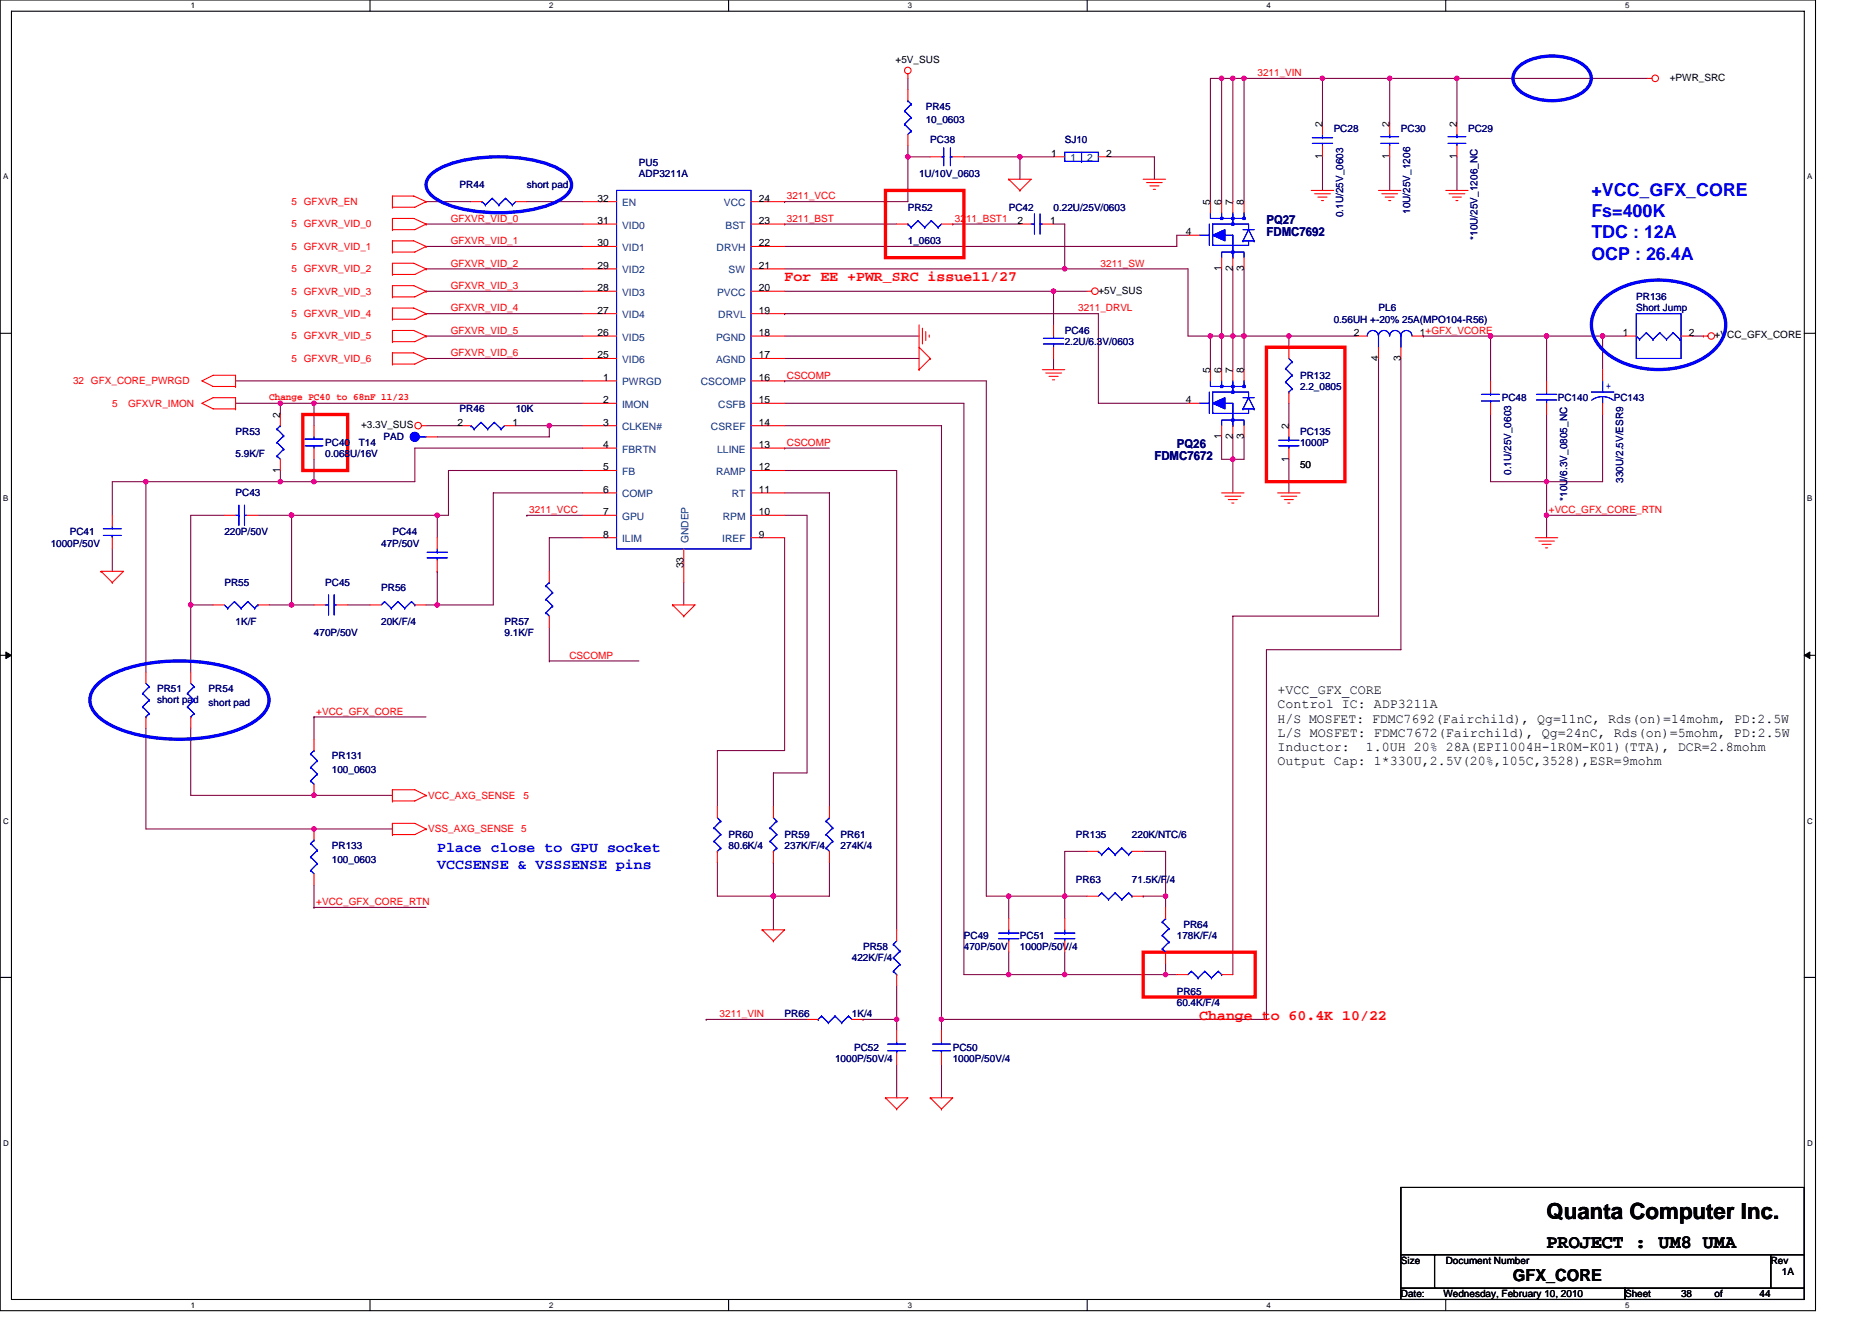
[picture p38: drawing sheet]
<svg xmlns="http://www.w3.org/2000/svg" width="297mm" height="210mm" viewBox="0 0 297 210" stroke-linecap="round" stroke-linejoin="round" font-family="sans-serif">
<defs><g id="words">
<text font-size="3.5" x="245.4" y="193.5">Quanta Computer Inc.</text>
<text font-size="3" x="245.4" y="198.1">PROJECT : UM8 UMA</text>
<g font-size="2.8" fill="#00f">
<text x="252.5" y="31.1">+VCC_GFX_CORE</text>
<text x="252.5" y="34.5">Fs=400K</text>
<text x="252.5" y="37.8">TDC : 12A</text>
<text x="252.5" y="41.2">OCP : 26.4A</text>
</g>
<text font-size="2.6" x="240.1" y="203.4">GFX_CORE</text>
<g font-size="2.3" fill="#f00">
<text x="124.5" y="44.6">For EE +PWR_SRC issue11/27</text>
<text x="190.3" y="161.9">Change to 60.4K 10/22</text>
</g>
<g font-size="2.3" fill="#00f">
<text x="69.4" y="135.3">Place close to GPU socket</text>
<text x="69.4" y="137.9">VCCSENSE &amp; VSSSENSE pins</text>
</g>
<g font-size="2.1">
<text x="202.7" y="110.2">+VCC_GFX_CORE</text>
<text x="202.7" y="112.4">Control IC: ADP3211A</text>
<text x="202.7" y="114.7">H/S MOSFET: FDMC7692(Fairchild), Qg=11nC, Rds(on)=14mohm, PD:2.5W</text>
<text x="202.7" y="116.9">L/S MOSFET: FDMC7672(Fairchild), Qg=24nC, Rds(on)=5mohm, PD:2.5W</text>
<text x="202.7" y="119.2">Inductor:</text>
<text x="216.7" y="119.2">1.0UH 20% 28A(EPI1004H-1R0M-K01)(TTA), DCR=2.8mohm</text>
<text x="202.7" y="121.5">Output Cap: 1*330U,2.5V(20%,105C,3528),ESR=9mohm</text>
</g>
<g font-size="1.9" fill="#000080">
<text x="201" y="35.6">PQ27</text>
<text x="201" y="37.4">FDMC7692</text>
<text x="186.7" y="71.2">PQ26</text>
<text x="183.2" y="72.9">FDMC7672</text>
</g>
<g font-size="1.6">
<text x="142.1" y="9.9">+5V_SUS</text>
<text x="265" y="12.8">+PWR_SRC</text>
<text x="209.8" y="20.1" transform="rotate(-90 209.8 20.1)">2</text>
<text x="220.5" y="20.1" transform="rotate(-90 220.5 20.1)">2</text>
<text x="231.2" y="20.1" transform="rotate(-90 231.2 20.1)">2</text>
<text x="166.8" y="24.9">1</text>
<text x="175.5" y="24.9">2</text>
<text x="209.8" y="25.3" transform="rotate(-90 209.8 25.3)">1</text>
<text x="220.5" y="25.3" transform="rotate(-90 220.5 25.3)">1</text>
<text x="231.2" y="25.3" transform="rotate(-90 231.2 25.3)">1</text>
<text x="94.8" y="35.5">31</text>
<text x="94.8" y="32">32</text>
<text x="120.4" y="35.5">23</text>
<text x="120.4" y="32">24</text>
<text x="161.5" y="35.5">2</text>
<text x="166.6" y="35.5">1</text>
<text x="192" y="32.5" transform="rotate(-90 192 32.5)">5</text>
<text x="193.8" y="32.5" transform="rotate(-90 193.8 32.5)">6</text>
<text x="195.6" y="32.5" transform="rotate(-90 195.6 32.5)">7</text>
<text x="197.4" y="32.5" transform="rotate(-90 197.4 32.5)">8</text>
<text x="94.8" y="39.1">30</text>
<text x="120.4" y="39.1">22</text>
<text x="188.1" y="37.3">4</text>
<text x="94.8" y="46.2">28</text>
<text x="94.8" y="42.7">29</text>
<text x="120.4" y="46.2">20</text>
<text x="120.4" y="42.7">21</text>
<text x="174.3" y="46.6">+5V_SUS</text>
<text x="193.8" y="43.1" transform="rotate(-90 193.8 43.1)">1</text>
<text x="195.6" y="43.1" transform="rotate(-90 195.6 43.1)">2</text>
<text x="197.4" y="43.1" transform="rotate(-90 197.4 43.1)">3</text>
<text x="94.8" y="53.3">26</text>
<text x="94.8" y="49.8">27</text>
<text x="120.4" y="53.3">18</text>
<text x="120.4" y="49.8">19</text>
<text x="214.8" y="53.3">2</text>
<text x="225.3" y="53.3">1+GFX_VCORE</text>
<text x="257.5" y="53.3">1</text>
<text x="268" y="53.3">2</text>
<text x="272.1" y="53.7">+VCC_GFX_CORE</text>
<text x="94.8" y="56.9">25</text>
<text x="120.4" y="56.9">17</text>
<text x="192" y="59.2" transform="rotate(-90 192 59.2)">5</text>
<text x="193.8" y="59.2" transform="rotate(-90 193.8 59.2)">6</text>
<text x="195.6" y="59.2" transform="rotate(-90 195.6 59.2)">7</text>
<text x="197.4" y="59.2" transform="rotate(-90 197.4 59.2)">8</text>
<text x="218.7" y="57.3" transform="rotate(-90 218.7 57.3)">4</text>
<text x="222.3" y="57.3" transform="rotate(-90 222.3 57.3)">3</text>
<text x="95.7" y="60.4">1</text>
<text x="95.7" y="64">2</text>
<text x="120.4" y="64">15</text>
<text x="120.4" y="60.4">16</text>
<text x="188.1" y="64">4</text>
<text x="44.5" y="66.3" transform="rotate(-90 44.5 66.3)">2</text>
<text x="57.3" y="67.9">+3.3V_SUS</text>
<text x="72.6" y="67.5">2</text>
<text x="81.3" y="67.5">1</text>
<text x="95.7" y="67.5">3</text>
<text x="95.7" y="71.1">4</text>
<text x="120.4" y="67.5">14</text>
<text x="120.4" y="71.1">13</text>
<text x="193.8" y="69.7" transform="rotate(-90 193.8 69.7)">1</text>
<text x="195.6" y="69.7" transform="rotate(-90 195.6 69.7)">2</text>
<text x="197.4" y="69.7" transform="rotate(-90 197.4 69.7)">3</text>
<text x="204.5" y="68.1" transform="rotate(-90 204.5 68.1)">2</text>
<text x="44.5" y="75.1" transform="rotate(-90 44.5 75.1)">1</text>
<text x="95.7" y="74.7">5</text>
<text x="120.4" y="74.7">12</text>
<text x="204.5" y="73.3" transform="rotate(-90 204.5 73.3)">1</text>
<text x="206.3" y="74.3">50</text>
<text x="95.7" y="78.2">6</text>
<text x="95.7" y="81.8">7</text>
<text x="120.4" y="81.8">10</text>
<text x="120.4" y="78.2">11</text>
<text x="95.7" y="85.3">8</text>
<text x="120.4" y="85.3">9</text>
<text x="108.5" y="90.2" transform="rotate(-90 108.5 90.2)">33</text>
<text x="222.3" y="200.6">Size</text>
<text x="229.4" y="200.6">Document Number</text>
<text x="281" y="200.6">Rev</text>
<text x="282.7" y="202.3">1A</text>
<text x="222.3" y="205.9">Date:</text>
<text x="229" y="205.9">Wednesday, February 10, 2010</text>
<text x="257.8" y="205.9">Sheet</text>
<text x="266.7" y="205.9">38</text>
<text x="272.1" y="205.9">of</text>
<text x="279.2" y="205.9">44</text>
</g>
<g font-size="1.6" fill="#000080">
<text x="146.9" y="17.4">PR45</text>
<text x="146.9" y="19.6">10_0603</text>
<text x="147.6" y="22.8">PC38</text>
<text x="168.9" y="22.8">SJ10</text>
<text x="211.6" y="21">PC28</text>
<text x="222.3" y="21">PC30</text>
<text x="233" y="21">PC29</text>
<text x="72.9" y="29.9">PR44</text>
<text x="83.6" y="29.9">short pad</text>
<text x="101.4" y="26.3">PU5</text>
<text x="101.4" y="28.1">ADP3211A</text>
<text x="145.8" y="28.1">1U/10V_0603</text>
<text x="144.1" y="33.4">PR52</text>
<text x="160.1" y="33.4">PC42</text>
<text x="167.2" y="33.4">0.22U/25V/0603</text>
<text x="213.1" y="34.5" transform="rotate(-90 213.1 34.5)">0.1U/25V_0603</text>
<text x="223.8" y="34" transform="rotate(-90 223.8 34)">10U/25V_1206</text>
<text x="144.1" y="38.8">1_0603</text>
<text x="234.4" y="38.1" transform="rotate(-90 234.4 38.1)">*10U/25V_1206_NC</text>
<text x="259.6" y="47.6">PR136</text>
<text x="168.9" y="53">PC46</text>
<text x="211.6" y="51.2">0.56UH +-20% 25A(MPO104-R56)</text>
<text x="218.7" y="49.4">PL6</text>
<text x="259.6" y="49.4">Short Jump</text>
<text x="168.9" y="54.8">2.2U/6.3V/0603</text>
<text x="72.9" y="65.4">PR46</text>
<text x="81.8" y="65.4">10K</text>
<text x="206.3" y="60.1">PR132</text>
<text x="206.3" y="61.9">2.2_0805</text>
<text x="238.3" y="63.6">PC48</text>
<text x="247.2" y="63.6">PC140</text>
<text x="256.1" y="63.6">PC143</text>
<text x="37.4" y="69">PR53</text>
<text x="51.6" y="70.8">PC40</text>
<text x="56.9" y="70.8">T14</text>
<text x="60.9" y="69.9">PAD</text>
<text x="206.3" y="69">PC135</text>
<text x="206.3" y="70.8">1000P</text>
<text x="37.4" y="72.5">5.9K/F</text>
<text x="51.6" y="72.5">0.068U/16V</text>
<text x="239.8" y="75.4" transform="rotate(-90 239.8 75.4)">0.1U/25V_0603</text>
<text x="257.6" y="76.6" transform="rotate(-90 257.6 76.6)">330U/2.5V/ESR9</text>
<text x="37.4" y="78.8">PC43</text>
<text x="248.7" y="79.5" transform="rotate(-90 248.7 79.5)">*10U/6.3V_0805_NC</text>
<text x="8" y="86.8">1000P/50V</text>
<text x="11.1" y="85">PC41</text>
<text x="35.6" y="85">220P/50V</text>
<text x="60.5" y="86.8">47P/50V</text>
<text x="62.3" y="85">PC44</text>
<text x="35.6" y="93">PR55</text>
<text x="51.6" y="93">PC45</text>
<text x="60.5" y="93.9">PR56</text>
<text x="37.4" y="99.2">1K/F</text>
<text x="49.8" y="101">470P/50V</text>
<text x="60.5" y="99.2">20K/F/4</text>
<text x="80" y="99.2">PR57</text>
<text x="80" y="101">9.1K/F</text>
<text x="24.9" y="109.9">PR51</text>
<text x="24.9" y="111.7">short pad</text>
<text x="33.1" y="109.9">PR54</text>
<text x="33.1" y="112">short pad</text>
<text x="52.7" y="120.5">PR131</text>
<text x="52.7" y="122.7">100_0603</text>
<text x="52.7" y="134.8">PR133</text>
<text x="52.7" y="136.9">100_0603</text>
<text x="115.6" y="133">PR60</text>
<text x="115.6" y="134.8">80.6K/4</text>
<text x="124.5" y="133">PR59</text>
<text x="124.5" y="134.8">237K/F/4</text>
<text x="133.4" y="133">PR61</text>
<text x="133.4" y="134.8">274K/4</text>
<text x="170.7" y="133">PR135</text>
<text x="179.6" y="133">220K/NTC/6</text>
<text x="170.7" y="140.1">PR63</text>
<text x="179.6" y="140.1">71.5K/F/4</text>
<text x="152.9" y="149">PC49</text>
<text x="161.8" y="149">PC51</text>
<text x="186.7" y="149">178K/F/4</text>
<text x="187.8" y="147.2">PR64</text>
<text x="135.2" y="152.5">422K/F/4</text>
<text x="136.9" y="150.8">PR58</text>
<text x="152.9" y="150.8">470P/50V</text>
<text x="161.8" y="150.8">1000P/50V/4</text>
<text x="124.5" y="161.4">PR66</text>
<text x="135.2" y="161.4">1K/4</text>
<text x="186.7" y="157.9">PR65</text>
<text x="186.7" y="159.7">60.4K/F/4</text>
<text x="135.5" y="166.8">PC52</text>
<text x="151.2" y="166.8">PC50</text>
<text x="132.5" y="168.6">1000P/50V/4</text>
<text x="151.2" y="168.6">1000P/50V/4</text>
</g>
<g font-size="1.6" fill="#f00">
<text x="199.5" y="12.1">3211_VIN</text>
<text x="46.3" y="32.5">5 GFXVR_EN</text>
<text x="71.5" y="35.2">GFXVR_VID_0</text>
<text x="124.9" y="35.2">3211_BST</text>
<text x="124.9" y="31.6">3211_VCC</text>
<text x="151.5" y="35.2">3211_BST1</text>
<text x="46.3" y="36.1">5 GFXVR_VID_0</text>
<text x="46.3" y="39.6">5 GFXVR_VID_1</text>
<text x="71.5" y="38.8">GFXVR_VID_1</text>
<text x="46.3" y="43.2">5 GFXVR_VID_2</text>
<text x="46.3" y="46.8">5 GFXVR_VID_3</text>
<text x="71.5" y="42.3">GFXVR_VID_2</text>
<text x="71.5" y="45.9">GFXVR_VID_3</text>
<text x="174.6" y="42.3">3211_SW</text>
<text x="46.3" y="50.3">5 GFXVR_VID_4</text>
<text x="46.3" y="53.9">5 GFXVR_VID_5</text>
<text x="71.5" y="49.4">GFXVR_VID_4</text>
<text x="71.5" y="53">GFXVR_VID_5</text>
<text x="171.1" y="49.4">3211_DRVL</text>
<text x="46.3" y="57.4">5 GFXVR_VID_6</text>
<text x="71.5" y="56.5">GFXVR_VID_6</text>
<text x="11.6" y="61">32 GFX_CORE_PWRGD</text>
<text x="17.8" y="64.5">5</text>
<text x="20.3" y="64.5">GFXVR_IMON</text>
<text x="42.7" y="63.5">Change PC40 to 68nF 11/23</text>
<text x="124.9" y="60.1">CSCOMP</text>
<text x="124.9" y="70.8">CSCOMP</text>
<text x="84" y="81.4">3211_VCC</text>
<text x="245.8" y="81.4">+VCC_GFX_CORE_RTN</text>
<text x="90.4" y="104.5">CSCOMP</text>
<text x="50.2" y="113.4">+VCC_GFX_CORE</text>
<text x="68" y="126.8">VCC_AXG_SENSE</text>
<text x="83.1" y="126.8">5</text>
<text x="68" y="132.1">VSS_AXG_SENSE</text>
<text x="82.7" y="132.1">5</text>
<text x="50.2" y="143.7">+VCC_GFX_CORE_RTN</text>
<text x="114.2" y="161.4">3211_VIN</text>
</g>
<g font-size="1.6" fill="#004080">
<text x="169.8" y="25.6">1</text>
<text x="172.5" y="25.6">2</text>
<text x="98.7" y="32.7">EN</text>
<text x="114.9" y="32.7">VCC</text>
<text x="98.7" y="39.8">VID1</text>
<text x="98.7" y="36.3">VID0</text>
<text x="113.7" y="39.8">DRVH</text>
<text x="115.1" y="36.3">BST</text>
<text x="98.7" y="46.9">VID3</text>
<text x="98.7" y="43.4">VID2</text>
<text x="113.8" y="46.9">PVCC</text>
<text x="115.6" y="43.4">SW</text>
<text x="98.7" y="50.5">VID4</text>
<text x="114" y="50.5">DRVL</text>
<text x="98.7" y="57.6">VID6</text>
<text x="98.7" y="54.1">VID5</text>
<text x="113.6" y="57.6">AGND</text>
<text x="113.6" y="54.1">PGND</text>
<text x="98.7" y="61.2">PWRGD</text>
<text x="98.7" y="64.7">IMON</text>
<text x="111.2" y="61.2">CSCOMP</text>
<text x="114" y="64.7">CSFB</text>
<text x="98.7" y="68.3">CLKEN#</text>
<text x="98.7" y="71.8">FBRTN</text>
<text x="112.8" y="68.3">CSREF</text>
<text x="113.8" y="71.8">LLINE</text>
<text x="98.7" y="75.4">FB</text>
<text x="113.6" y="75.4">RAMP</text>
<text x="98.7" y="79">COMP</text>
<text x="98.7" y="82.5">GPU</text>
<text x="114.7" y="82.5">RPM</text>
<text x="116.1" y="79">RT</text>
<text x="98.7" y="86.1">ILIM</text>
<text x="109.2" y="86.2" transform="rotate(-90 109.2 86.2)">GNDEP</text>
<text x="114.6" y="86.1">IREF</text>
</g>
<text font-size="1.6" fill="#00f" x="254.8" y="61.7">+</text>
<g font-size="1.3">
<text x="30.3" y="1.3">1</text>
<text x="87.2" y="1.3">2</text>
<text x="144.1" y="1.3">3</text>
<text x="201" y="1.3">4</text>
<text x="257.8" y="1.3">5</text>
<text x=".5" y="28.5">A</text>
<text x="286.7" y="28.5">A</text>
<text x=".5" y="79.6">B</text>
<text x="286.7" y="79.6">B</text>
<text x=".5" y="130.7">C</text>
<text x="286.7" y="130.7">C</text>
<text x=".5" y="181.8">D</text>
<text x="286.7" y="181.8">D</text>
<text x="30.3" y="207.6">1</text>
<text x="87.2" y="207.6">2</text>
<text x="144.1" y="207.6">3</text>
<text x="201" y="207.6">4</text>
<text x="257.8" y="207.6">5</text>
</g>
</g></defs>
<path d="M0 0h288.1v208h-288.1zM1.8 1.8h284.5v204.4h-284.5z" fill="none" stroke="#000" stroke-width=".17"/>
<g fill="#fff">
<path d="M30.3 .2h.7v1.4h-.7z"/>
<path d="M30.3 206.4h.7v1.5h-.7z"/>
</g>
<path d="M58.7 0v1.8M58.7 206.2v1.8" fill="none" stroke="#000" stroke-width=".17"/>
<g fill="#fff">
<path d="M87.2 .2h.7v1.4h-.7z"/>
<path d="M87.2 206.4h.7v1.5h-.7z"/>
</g>
<path d="M115.6 0v1.8M115.6 206.2v1.8" fill="none" stroke="#000" stroke-width=".17"/>
<g fill="#fff">
<path d="M144.1 .2h.7v1.4h-.7z"/>
<path d="M144.1 206.4h.7v1.5h-.7z"/>
</g>
<path d="M172.5 0v1.8M172.5 206.2v1.8" fill="none" stroke="#000" stroke-width=".17"/>
<g fill="#fff">
<path d="M201 .2h.7v1.4h-.7z"/>
<path d="M201 206.4h.7v1.5h-.7z"/>
</g>
<path d="M229.4 0v1.8M229.4 206.2v1.8" fill="none" stroke="#000" stroke-width=".17"/>
<g fill="#fff">
<path d="M257.8 .2h.7v1.4h-.7z"/>
<path d="M257.8 206.4h.7v1.5h-.7z"/>
<path d="M.5 27.3h.8v1.4h-.8z"/>
<path d="M286.7 27.3h.9v1.4h-.9z"/>
<path d="M.5 78.4h.8v1.5h-.8z"/>
<path d="M286.7 78.4h.9v1.5h-.9z"/>
</g>
<path d="M0 52.9h1.8M286.3 52.9h1.8" fill="none" stroke="#000" stroke-width=".17"/>
<g fill="#fff">
<path d="M.5 129.6h.9v1.4h-.9z"/>
<path d="M286.7 129.6h1v1.4h-1z"/>
</g>
<path d="M0 104h1.8M286.3 104h1.8" fill="none" stroke="#000" stroke-width=".17"/>
<path d="M.9 103.5l.9 .5-.9 .5zM286.3 104l.9-.5v1z" fill="#000" stroke="#000" stroke-width=".16"/>
<g fill="#fff">
<path d="M.5 180.7h.9v1.4h-.9z"/>
<path d="M286.7 180.7h1v1.4h-1z"/>
</g>
<path d="M0 155.1h1.8M286.3 155.1h1.8M222.3 188.5h64v10.6h-64zM222.3 199.1h5.3v5.4h-5.3zM227.6 199.1h53.4v5.4h-53.4zM281 199.1h5.3v5.4h-5.3zM222.3 204.5h35.5v1.7h-35.5zM257.8 204.5h28.5v1.7h-28.5z" fill="none" stroke="#000" stroke-width=".17"/>
<g fill="none" stroke="#800040" stroke-width=".17">
<path d="M144.1 12.4v1.8M193.8 12.4h.1M193.8 12.4h1.8M193.8 12.4h-1.7v19.6M193.8 12.4v19.6M195.6 12.4h.1M195.6 12.4h1.8M195.6 12.4v19.6M197.4 12.4h.1M197.4 12.4v19.6M197.4 12.4h23.1M209.8 12.4h.1"/>
<path d="M209.8 12.4v7.2M220.5 12.4v7.2M220.5 12.4h10.7v7.2M220.5 12.4h.1M231.2 12.4h.1M231.2 12.4h30.2M67.6 32h7.1M67.6 35.6h.1M67.6 39.1h.1M67.6 35.6h24.9M67.6 39.1h24.9M83.6 32h8.9"/>
<path d="M124.5 35.6h.1M124.5 32h.1M124.5 35.6h17.8M144.1 24.9h3.5M144.1 24.9h.1M144.1 23.1v1.8M144.1 24.9v7.1h-19.6M151.2 35.6h.1M151.2 35.6h10.6M152.9 24.9h8.9M161.8 24.9h5.4M161.8 24.9h.1"/>
<path d="M161.8 24.9v3.5M167.2 35.6h1.7v7.1M176.1 24.9h7.1v3.5M188.5 37.3h-1.8v1.8h-62.2M209.8 24.9v5.3M220.5 24.9v5.3M231.2 24.9v5.3M67.6 42.7h.1M67.6 56.9h.1M67.6 46.2h.1M67.6 49.8h.1M67.6 53.3h.1"/>
<path d="M67.6 42.7h24.9M67.6 46.2h24.9M67.6 49.8h24.9M67.6 53.3h24.9M67.6 56.9h24.9M124.5 46.2h42.7M124.5 49.8h.1M124.5 49.8h49.8v14.2h14.2M124.5 56.9h21.3M124.5 53.3h21.3M124.5 42.7h44.4M167.2 46.2h.1"/>
<path d="M167.2 56.9v1.8M167.2 46.2v5.4M167.2 46.2h5.3M168.9 42.7h.1M168.9 42.7h19.6v10.6h3.6M192.1 53.3h.1M192.1 53.3h1.7M192.1 53.3v5.4M193.8 42.7v10.6M193.8 53.3v5.4M193.8 53.3h.1M193.8 53.3h3.6"/>
<path d="M195.6 42.7v10.6M195.6 53.3h.1M195.6 53.3v5.4M197.4 53.3h.1M197.4 42.7v10.6h7.1M197.4 53.3v5.4M204.5 53.3h.1M204.5 53.3h10.7M204.5 53.3v1.8M218.7 56.9v40.9h-23.1v56.9M222.3 56.9v46.2h-21.3v58.7h-51.6M225.8 53.3h.1"/>
<path d="M225.8 53.3h10.7M236.5 53.3h.1M236.5 53.3h8.9v7.2M236.5 53.3v7.2M245.4 53.3h.1M245.4 53.3h12.4M254.3 53.3v5.4M254.3 53.3h.1M268.5 53.3h1.8M23.2 76.5h21.3M23.2 76.5h-5.4v5.3M23.2 76.5h.1"/>
<path d="M23.2 76.5v30.2M37.4 64h7.1v1.8M37.4 60.5h55.1M44.5 74.7v1.8M44.5 64h5.3v3.6M44.5 64h.1M44.5 76.5h.1M49.8 64h.1M49.8 72.9v3.6M49.8 76.5h.1M49.8 64h42.7M67.6 67.6h5.3"/>
<path d="M81.8 67.6h5.4M87.2 67.6h.1M87.2 67.6v1.7h-17.8M87.2 67.6h5.3M92.5 74.7h-21.3v7.1h-1.8M92.5 78.2h-14.2v17.8h-8.9M92.5 71.1h-26.7v5.4h-21.3M124.5 60.5h.1M124.5 60.5h32v81.7h3.6M124.5 64h28.4v90.7h7.2M124.5 67.6h24.9M124.5 74.7h17.8v72.9"/>
<path d="M124.5 78.2h7.1v49.8M124.5 71.1h.1M124.5 71.1h7.1M149.4 67.6h.1M149.4 67.6v94.2M193.8 69.3v3.6h1.8M195.6 69.3v3.6M195.6 72.9h.1M195.6 72.9v5.3M197.4 69.3v3.6h-1.8M204.5 72.9v5.3M204.5 64v3.6"/>
<path d="M236.5 65.8v10.7h8.9M245.4 76.5v5.3M245.4 76.5h.1M245.4 65.8v10.7M254.3 65.8v10.7h-8.9M17.8 87.1v3.6M30.3 96h.1M30.3 96h3.5M30.3 96v10.7M35.6 81.8h-5.3v14.2M40.9 81.8h5.4M42.7 96h3.6"/>
<path d="M46.3 81.8h.1M46.3 96h3.5M46.3 81.8h23.1M46.3 81.8v14.2M55.2 96h3.5M67.6 96h1.8M69.4 81.8h.1M69.4 90.7h.1M69.4 81.8v3.5M69.4 90.7v5.3M83.6 81.8h.1M83.6 81.8h8.9"/>
<path d="M87.2 99.6v5.3M92.5 85.3h-5.3v5.4M108.5 92.5v3.5M124.5 81.8h3.6v40.9h-5.4v5.3M124.5 85.3v33.8h-10.7v8.9M245.4 81.8h.1M245.4 81.8v3.5M245.4 81.8h14.2M23.2 115.6v16h26.6M30.3 115.6v10.6h19.5M49.8 113.8h.1M49.8 113.8v3.5"/>
<path d="M49.8 113.8h17.8M87.2 104.9h.1M87.2 104.9h14.2M49.8 131.6h.1M49.8 126.2h.1M49.8 131.6h12.5M49.8 126.2h12.5M113.8 136.9v5.3h8.9M122.7 136.9h.1M122.7 136.9v10.7M131.6 136.9v5.3h-8.9M172.5 135.1h-3.6v7.1"/>
<path d="M181.4 135.1h3.6v8.9M49.8 140.5v3.5M49.8 144h.1M49.8 144h17.8M122.7 142.2h.1M142.3 156.5v5.3M160.1 142.2v3.6M160.1 142.2h8.8v3.6M160.1 142.2h.1M160.1 151.1v3.6M160.1 154.7h.1M160.1 154.7h24.9"/>
<path d="M168.9 142.2h.1M168.9 151.1v3.6M168.9 154.7h.1M168.9 142.2h3.6M181.4 142.2h.1M181.4 142.2h3.6M185 152.9v1.8M185 154.7h1.7M112.1 161.8h.1M112.1 161.8h16M136.9 161.8h.1M136.9 161.8h5.4"/>
<path d="M142.3 168.9v5.3M142.3 161.8v1.8M149.4 161.8v1.8M149.4 168.9v5.3"/>
</g>
<g fill="#f0f" stroke="#f0f" stroke-width=".17">
<circle cx="49.8" cy="64" r=".35"/>
<circle cx="49.8" cy="76.4" r=".35"/>
<circle cx="168.9" cy="142.2" r=".35"/>
<circle cx="197.4" cy="53.3" r=".35"/>
<circle cx="168.9" cy="42.7" r=".35"/>
<circle cx="195.6" cy="12.4" r=".35"/>
<circle cx="144" cy="24.9" r=".35"/>
<circle cx="167.2" cy="46.2" r=".35"/>
<circle cx="204.5" cy="53.3" r=".35"/>
<circle cx="197.4" cy="12.4" r=".35"/>
<circle cx="193.8" cy="12.4" r=".35"/>
<circle cx="209.8" cy="12.4" r=".35"/>
<circle cx="192.1" cy="53.3" r=".35"/>
<circle cx="193.8" cy="53.3" r=".35"/>
<circle cx="161.8" cy="24.9" r=".35"/>
<circle cx="195.6" cy="72.9" r=".35"/>
<circle cx="236.5" cy="53.3" r=".35"/>
<circle cx="195.6" cy="53.3" r=".35"/>
<circle cx="245.4" cy="53.3" r=".35"/>
<circle cx="231.2" cy="12.4" r=".35"/>
<circle cx="160" cy="142.2" r=".35"/>
<circle cx="245.4" cy="81.8" r=".35"/>
<circle cx="122.7" cy="142.2" r=".35"/>
<circle cx="254.3" cy="53.3" r=".35"/>
<circle cx="245.4" cy="76.4" r=".35"/>
<circle cx="184.9" cy="142.2" r=".35"/>
<circle cx="149.4" cy="161.8" r=".35"/>
<circle cx="142.3" cy="161.8" r=".35"/>
<circle cx="168.9" cy="154.7" r=".35"/>
<circle cx="160" cy="154.7" r=".35"/>
<circle cx="49.8" cy="131.6" r=".35"/>
<circle cx="69.4" cy="81.8" r=".35"/>
<circle cx="30.3" cy="96" r=".35"/>
<circle cx="69.4" cy="96" r=".35"/>
<circle cx="49.8" cy="126.2" r=".35"/>
<circle cx="46.3" cy="96" r=".35"/>
<circle cx="46.3" cy="81.8" r=".35"/>
<circle cx="23.1" cy="76.4" r=".35"/>
<circle cx="184.9" cy="154.7" r=".35"/>
<circle cx="44.5" cy="64" r=".35"/>
<circle cx="87.1" cy="67.6" r=".35"/>
<circle cx="44.5" cy="76.4" r=".35"/>
<circle cx="220.5" cy="12.4" r=".35"/>
</g>
<g fill="none" stroke="#f00" stroke-width=".17">
<path d="M144.1 11.7v.7M144.1 14.2v1.8M209.8 19.6v1.7M220.5 19.6v1.7M231.2 19.6v1.7M261.4 12.4h.7M62.3 32.9h.1M62.3 36.4h.1M67.6 32l-1.9-.9h-3.4v1.8M67.6 32l-1.8 .9h-3.5M67.6 32h.1M67.6 35.6l-1.9-.9h-3.4v1.7"/>
<path d="M67.6 35.6l-1.8 .8h-3.5M67.6 35.6h.1M67.6 39.1l-1.9-.9h-3.4v1.8M67.6 39.1l-1.8 .9h-3.5M67.6 39.1h.1M74.7 32h1.8M81.8 32h1.8M92.5 35.6h5.3M92.5 32h5.3M92.5 39.1h5.3M119.2 35.6h5.3M119.2 32h5.3"/>
<path d="M119.2 39.1h5.3M142.3 35.6h1.8M144.1 21.3v1.8M147.6 24.9h1.8M149.4 35.6h1.8M151.2 24.9h1.7M160.1 28.4h3.5l-1.8 1.8M160.1 28.4h.1M160.1 28.4l1.7 1.8M161.8 30.2h.1M161.8 35.6h1.8M165.4 35.6h1.8"/>
<path d="M167.2 24.9h1.7M174.3 24.9h1.8M181.4 28.4h3.6M181.9 29h2.5M182.5 29.5h1.4M183 30.1h.3M188.5 37.3h1.8M192.1 32v1.8M193.8 32v1.8M195.6 32v1.8M197.4 32v1.8M208.1 30.2h3.5"/>
<path d="M208.6 30.8h2.5M209.1 31.3h1.5M209.7 31.8h.3M209.8 23.1v1.8M218.7 30.2h3.6M219.3 30.8h2.5M219.8 31.3h1.4M220.3 31.8h.4M220.5 23.1v1.8M229.4 30.2h3.6M229.9 30.8h2.5M230.5 31.3h1.4"/>
<path d="M231 31.8h.3M231.2 23.1v1.8M62.3 40h.1M62.3 43.6h.1M62.3 47.1h.1M62.3 50.7h.1M62.3 54.2h.1M62.3 57.8h.1M67.6 42.7l-1.9-.9h-3.4v1.8M67.6 42.7l-1.8 .9h-3.5M67.6 42.7h.1M67.6 46.2l-1.9-.9h-3.4v1.8"/>
<path d="M67.6 46.2l-1.8 .9h-3.5M67.6 46.2h.1M67.6 49.8l-1.9-.9h-3.4v1.8M67.6 49.8l-1.8 .9h-3.5M67.6 49.8h.1M67.6 53.3l-1.9-.8h-3.4v1.7M67.6 53.3l-1.8 .9h-3.5M67.6 53.3h.1M67.6 56.9l-1.9-.9h-3.4v1.8M67.6 56.9l-1.8 .9h-3.5M67.6 56.9h.1M92.5 53.3h5.3"/>
<path d="M92.5 56.9h5.3M92.5 49.8h5.3M92.5 46.2h5.3M92.5 42.7h5.3M119.2 53.3h5.3M119.2 56.9h5.3M119.2 49.8h5.3M119.2 46.2h5.3M119.2 42.7h5.3M145.8 55.1v3.6M145.8 58.7h.1M145.8 51.6v3.5"/>
<path d="M145.8 55.1l1.8 1.8M146.4 52.1v2.5M146.9 52.6v1.5M147.4 53.2v.3M147.6 56.9h.1M147.6 56.9l-1.8 1.8M165.4 58.7h3.5M165.9 59.2h2.5M166.5 59.7h1.4M167.2 51.6v1.7M167.2 55.1v1.8M172.5 46.2h.7"/>
<path d="M192.1 58.7v1.8M193.8 40.9v1.8M193.8 58.7v1.8M195.6 40.9v1.8M195.6 58.7v1.8M197.4 40.9v1.8M197.4 58.7v1.8M204.5 55.1v1.8M215.2 53.3h1.8M218.7 55.1v1.8M222.3 55.1v1.8M224.1 53.3h1.7"/>
<path d="M254.3 58.7v1.8M257.8 53.3h1.8M266.7 53.3h1.8M270.3 53.3h.1M270.3 53.3h.7M32 64l1.8-.9h3.6v1.8h-3.6zM32 60.5l1.8-.9h3.6v1.7h-3.6zM37.4 64.9h.1M37.4 61.3h.1M44.5 65.8v1.8M44.5 72.9v1.8M49.8 67.6v1.7"/>
<path d="M49.8 71.1v1.8M66.9 67.6h.7M67.6 69.3h1.8M72.9 67.6h1.8M80 67.6h1.8M92.5 60.5h5.3M92.5 64h5.3M92.5 67.6h5.3M92.5 71.1h5.3M92.5 74.7h5.3M92.5 78.2h5.3M119.2 60.5h5.3"/>
<path d="M119.2 64h5.3M119.2 67.6h5.3M119.2 71.1h5.3M119.2 74.7h5.3M119.2 78.2h5.3M167 60.3h.3M188.5 64h1.8M193.8 78.2h3.6M193.8 67.6v1.7M194.4 78.8h2.5M194.9 79.3h1.4M195.4 79.8h.4"/>
<path d="M195.6 67.6v1.7M197.4 67.6v1.7M202.7 78.2h3.6M203.3 78.8h2.5M203.8 79.3h1.4M204.3 79.8h.4M204.5 62.2v1.8M204.5 67.6v1.7M204.5 71.1v1.8M236.5 60.5v1.7M236.5 64v1.8M245.4 60.5v1.7"/>
<path d="M245.4 64v1.8M254.3 64v1.8M16 90.7h3.6l-1.8 1.8M16 90.7h.1M16 90.7l1.8 1.8M17.8 92.5h.1M17.8 81.8v1.8M17.8 85.3v1.8M33.8 96h1.8M35.6 81.8h1.8M39.2 81.8h1.7M40.9 96h1.8"/>
<path d="M49.8 96h1.8M53.4 96h1.8M58.7 96h1.8M65.8 96h1.8M69.4 85.3v1.8M69.4 88.9v1.8M87.2 90.7v1.8M87.2 97.8v1.8M92.5 81.8h5.3M92.5 85.3h5.3M106.7 96h3.6l-1.8 1.8M106.7 96h.1"/>
<path d="M106.7 96l1.8 1.8M108.5 97.8h.1M108.5 87.1v5.4M119.2 81.8h5.3M119.2 85.3h5.3M243.6 85.3h3.6M244.2 85.9h2.5M244.7 86.4h1.4M245.2 87h.4M23.2 106.7v1.8M23.2 113.8v1.8M30.3 106.7v1.8"/>
<path d="M30.3 113.8v1.8M49.8 117.3v1.8M49.8 124.5v1.7M49.8 131.6v1.7M49.8 138.7v1.8M62.3 125.5v1.8M62.3 125.3h3.5l1.8 .9M62.3 125.3h.1M62.3 130.9v1.7M62.3 130.7h3.5l1.8 .9M62.3 130.7h.1M62.3 125.3v1.7"/>
<path d="M62.3 130.7v1.6M67.6 126.2h.1M67.6 126.2l-1.8 .9h-3.5M67.6 131.6h.1M67.6 131.6l-1.8 .9h-3.5M113.8 128v1.8M113.8 135.1v1.8M122.7 128v1.8M122.7 135.1v1.8M131.6 128v1.8M131.6 135.1v1.8M172.5 135.1h1.8"/>
<path d="M179.6 135.1h1.8M120.9 147.6h3.6l-1.8 1.8M120.9 147.6h.1M120.9 147.6l1.8 1.8M122.7 149.4h.1M142.3 147.6v1.8M142.3 154.7v1.8M160.1 145.8v1.8M160.1 149.4v1.7M168.9 145.8v1.8M168.9 149.4v1.7M172.5 142.2h1.8"/>
<path d="M179.6 142.2h1.8M185 144v1.8M185 151.1v1.8M186.7 154.7h1.8M193.8 154.7h1.8M128.1 161.8h1.7M135.2 161.8h1.7M140.5 174.2h3.6l-1.8 1.8M140.5 174.2h.1M140.5 174.2l1.8 1.8M142.3 176h.1M142.3 163.6v1.8"/>
<path d="M142.3 167.1v1.8M147.6 174.2h3.6l-1.8 1.8M147.6 174.2h.1M147.6 174.2l1.8 1.8M149.4 176h.1M149.4 163.6v1.8M149.4 167.1v1.8"/>
<circle cx="144" cy="11.2" r=".52"/>
<circle cx="262.6" cy="12.4" r=".52"/>
<circle cx="173.7" cy="46.2" r=".52"/>
<circle cx="271.5" cy="53.3" r=".52"/>
<circle cx="66.3" cy="67.6" r=".52"/>
</g>
<path d="M140.5 30.2h12.4v10.7h-12.4zM201 55.1h12.4v21.4h-12.4zM48 65.8h7.2v8.9h-7.2zM181.4 151.1h17.8v7.1h-17.8z" fill="none" stroke="#f00" stroke-width=".53"/>
<path d="M240.9 10.6a9 9 0 0 1 8.5-1.2 4.6 4.6 0 0 1 3 2.4 2.54 2.54 0 0 1-1.4 2.9 9.6 9.6 0 0 1-9.5 0 2.47 2.47 0 0 1-.6-4.1zM68.5 27.6a12.6 12.6 0 0 1 6.1-2.4 25.1 25.1 0 0 1 13.7 1.4 3.7 3.7 0 0 1 2.4 2.7 2.88 2.88 0 0 1-1.6 2.3 19.6 19.6 0 0 1-10 2.2 19.6 19.6 0 0 1-9.9-2.2 2.61 2.61 0 0 1-1.5-2.9l.3-.6zM254 48a12.4 12.4 0 0 1 9.2-3.6 12.4 12.4 0 0 1 9.2 3.6 5.2 5.2 0 0 1-.8 7.9 14.3 14.3 0 0 1-13.8 1.8 7.9 7.9 0 0 1-5.2-5.2 5.2 5.2 0 0 1 1.4-4.5zM15.2 108.9a12.8 12.8 0 0 1 6.6-3.3 29.7 29.7 0 0 1 16.1 .9 8.9 8.9 0 0 1 4.4 3.1 3.3 3.3 0 0 1-1.3 4.4 19.6 19.6 0 0 1-10.8 3.3 26.2 26.2 0 0 1-12.4-2.1 6.5 6.5 0 0 1-3.4-3.3 3.1 3.1 0 0 1 .8-3z" fill="none" stroke="#00f" stroke-width=".53"/>
<g fill="none" stroke="#00f" stroke-width=".17">
<path d="M143.5 19.7h.1M143.5 17.6h.1M143.5 19.7l1.1 1.1M143.5 17.6l1.1 1.1M144.1 16h.1M144.1 16l.5 .5M144.6 18.7h.1M144.6 16.5h.1M144.6 18.7l-1.1 1M144.6 16.5l-1.1 1.1M76.5 32h.1M76.5 32l.5 .5"/>
<path d="M77 32.5h.1M78.1 31.5h.1M78.1 31.5l1.1 1M78.1 31.5l-1.1 1M79.2 32.5h.1M80.2 31.5h.1M80.2 31.5l1.1 1M80.2 31.5l-1 1M81.3 32.5h.1M81.8 32l-.5 .5M97.8 30.2h21.4v56.9h-21.4zM144.1 35.6h.1"/>
<path d="M144.1 35.6l.5 .5M144.6 36.1h.1M144.6 20.8h.1M144.6 20.8l-.5 .5M145.7 35h.1M145.7 35l1 1.1M145.7 35l-1.1 1.1M146.7 36.1h.1M147.8 35h.1M147.8 35l1.1 1.1M147.8 35l-1.1 1.1M148.9 36.1h.1"/>
<path d="M149.4 24.9h.4M149.4 35.6l-.5 .5M149.8 23.5v2.8M150.8 23.5v2.8M150.8 24.9h.1M150.8 24.9h.4M163.6 35.6h.5M164.1 34v3.2M164.1 35.6h.1M165 35.6h.4M165 34v3.2M168.9 24.2h5.4v1.4h-5.4z"/>
<path d="M171.6 25.6h.1M171.6 24.2v1.4M190.3 37.3h1.6M191.9 35.6v3.3M192.1 33.8v.9h1.9v-.2h-.3v.3h.3v-.3M193.8 33.8v.9h3.6v-.9M194.4 37.3h1.2v2.7M195.4 35.4h.4v.3h-.4zM195.6 33.8v1h.2v-.3h-.4v.3h.2v-.1M195.6 34.8v.8M195.6 39.8h-.2v.4h.4v-.4h-.2v1.1M197.2 34.5h.4v.3h-.4z"/>
<path d="M197.2 36.4h1.8M197.2 38.2h.1M197.4 38.2h1.6M198.1 36.4v-.8h-5.7v3.3h5.7v-.7M198.1 36.4l-.9 1.8M198.1 36.4l.9 1.8M199 38.2h.1M208.2 21.9h3.3M208.2 22.8h3.3M209.8 22.8v.3M209.8 21.9h.1M209.8 21.3v.6"/>
<path d="M219.1 21.7h2.8M219.1 22.8h2.8M220.5 22.8v.3M220.5 21.7h.1M220.5 21.3v.4M229.8 21.7h2.8M229.8 22.8h2.8M231.2 22.8v.3M231.2 21.7h.1M231.2 21.3v.4M165.6 54.6h3.2M165.6 53.7h3.2"/>
<path d="M167.2 53.3v.4M167.2 54.6h.1M167.2 54.6v.5M193.8 40.9v-.9h3.6v.9M195.6 40.9h.1M204 58.5h.1M204 58.5l1 1.1M204.5 56.9l.5 .5M205 57.4h.1M205 59.6h.1M205 57.4l-1 1.1M205 59.6l-1 1"/>
<path d="M217 53.3a.88 .88 0 0 1 .8-.8 .88 .88 0 0 1 .9 .8M218.7 53.3a.88 .88 0 0 1 .9-.8 .88 .88 0 0 1 .9 .8M218.7 55.1h.1M218.7 53.3v1.8M220.5 53.3a.88 .88 0 0 1 .9-.8 .88 .88 0 0 1 .9 .8M222.3 53.3a.88 .88 0 0 1 .9-.8 .88 .88 0 0 1 .8 .8M222.3 53.3v1.8M259.6 49.8h7.1v7.1h-7.1zM259.6 53.3l.6 .6M260.2 53.9h.1M261.2 52.8h.1M261.2 52.8l-1 1.1"/>
<path d="M261.2 52.8l1.1 1.1M262.3 53.9h.1M263.4 52.8h.1M263.4 52.8l-1.1 1.1M263.4 52.8l1 1.1M264.4 53.9h.1M265.5 52.8h.1M265.5 52.8l-1.1 1.1M265.5 52.8l1.1 1.1M266.6 53.9h.1M44 72.4h.1M44 70.2h.1"/>
<path d="M44 68.1h.1M44 72.4l.5 .5M44 70.2l1 1.1M44 68.1l1 1.1M44.5 67.6h.1M44.5 67.6l-.5 .5M45 71.3h.1M45 69.2h.1M45 71.3l-1 1.1M45 69.2l-1 1M48.4 70.8h2.8M48.4 69.7h2.8"/>
<path d="M49.8 69.3v.4M49.8 70.8h.1M49.8 70.8v.3M66.5 69.3h.1M66.5 69.3h1.1M74.7 67.6h.1M74.7 67.6l.5 .5M75.2 68.1h.1M76.3 67h.1M76.3 67l1.1 1.1M76.3 67l-1.1 1.1M77.4 68.1h.1"/>
<path d="M78.4 67h.1M78.4 67l1.1 1.1M78.4 67l-1 1.1M79.5 68.1h.1M80 67.6l-.5 .5M190.3 64h1.6M191.9 62.2v3.4M192.1 60.5v.8h1.9v-.1h-.3v.3h.3v-.3M193.8 60.5v.8h3.6v-.8M193.8 67.6v-.9h3.6v.9M194.4 64h1.2v2.7M195.4 62.1h.4v.3h-.4z"/>
<path d="M195.6 60.5v1h.2v-.3h-.4v.3h.2v-.2M195.6 61.5v.7M195.6 66.5h-.2v.3h.4v-.3h-.2v1.1M195.6 67.6h.1M197.2 61.2h.4v.3h-.4zM197.2 63.1h1.8M197.2 64.9h.1M197.4 64.9h1.6M198.1 63.1v-.9h-5.7v3.4h5.7v-.7M198.1 63.1l-.9 1.8M198.1 63.1l.9 1.8M199 64.9h.1"/>
<path d="M202.9 69.9h3.2M202.9 70.8h3.2M204 60.6h.1M204 60.6l1 1.1M204.5 62.2h.1M204.5 70.8v.3M204.5 69.9h.1M204.5 69.3v.6M205 61.7h.1M205 61.7l-.5 .5M235.1 62.6h2.8M235.1 63.6h2.8"/>
<path d="M236.5 63.6v.4M236.5 62.6h.1M236.5 62.2v.4M243.8 63.5h3.2M243.8 62.6h3.2M245.4 62.2v.4M245.4 63.5h.1M245.4 63.5v.5M252.5 62.2h3.6M254.3 62.9l1.1 .3 .6 .3M254.3 62.9l-1.1 .3-.6 .3M254.3 62.9v1.1"/>
<path d="M254.3 60.5v1.7M16.4 85h2.8M16.4 83.9h2.8M17.8 83.6v.3M17.8 85h.1M17.8 85v.3M35.6 96l.5 .5M36.1 96.5h.1M37.2 95.5h.1M37.2 95.5l-1.1 1M37.2 95.5l1.1 1M37.4 81.8h.5"/>
<path d="M37.9 80.2v3.2M37.9 81.8h.1M38.3 96.5h.1M38.8 81.8h.4M38.8 80.2v3.2M39.3 95.5h.1M39.3 95.5l-1 1M39.3 95.5l1.1 1M40.4 96.5h.1M40.9 96h.1M40.9 96l-.5 .5M51.6 96h.5"/>
<path d="M52.1 94.4v3.2M52.1 96h.1M53 96h.4M53 94.4v3.2M61 95.5h.1M61 95.5l-.5 .5M61 95.5l1.1 1M62.1 96.5h.1M63.2 95.5h.1M63.2 95.5l-1.1 1M63.2 95.5l1 1M64.2 96.5h.1"/>
<path d="M65.3 95.5h.1M65.3 95.5l-1.1 1M65.3 95.5l.5 .5M65.8 96h.1M67.8 87.7h3.2M67.8 88.5h3.2M69.4 88.5v.4M69.4 87.7h.1M69.4 87.1v.6M86.6 97.3h.1M86.6 95.1h.1M86.6 93h.1"/>
<path d="M86.6 97.3l.6 .5M86.6 95.1l1.1 1.1M86.6 93l1.1 1.1M87.2 92.5h.1M87.2 92.5l-.6 .5M87.7 96.2h.1M87.7 94.1h.1M87.7 96.2l-1.1 1.1M87.7 94.1l-1.1 1M22.6 110.1h.1M22.6 112.2h.1M22.6 110.1l1.1 1"/>
<path d="M22.6 112.2l1.1 1.1M23.2 113.8h.1M23.2 108.5l.5 .5M23.7 109h.1M23.7 111.1h.1M23.7 113.3h.1M23.7 109l-1.1 1.1M23.7 111.1l-1.1 1.1M23.7 113.3l-.5 .5M29.7 110.1h.1M29.7 112.2h.1M29.7 110.1l1.1 1"/>
<path d="M29.7 112.2l1.1 1.1M30.3 113.8h.1M30.3 108.5l.5 .5M30.8 109h.1M30.8 111.1h.1M30.8 113.3h.1M30.8 109l-1.1 1.1M30.8 111.1l-1.1 1.1M30.8 113.3l-.5 .5M49.3 119.7h.1M49.3 119.7l1.1 1M49.8 119.1h.1"/>
<path d="M49.8 119.1l-.5 .6M49.3 123.9h.1M49.3 121.8h.1M49.3 138.2h.1M49.3 136h.1M49.3 133.9h.1M49.3 123.9l.5 .6M49.3 121.8l1.1 1.1M49.3 138.2l.5 .5M49.3 136l1.1 1.1M49.3 133.9l1.1 1.1M49.8 133.3h.1"/>
<path d="M49.8 133.3l-.5 .6M50.4 122.9h.1M50.4 120.7h.1M50.4 137.1h.1M50.4 135h.1M50.4 122.9l-1.1 1M50.4 120.7l-1.1 1.1M50.4 137.1l-1.1 1.1M50.4 135l-1.1 1M113.3 131.4h.1M113.3 133.5h.1M113.3 131.4l1.1 1.1"/>
<path d="M113.3 133.5l1.1 1.1M113.8 135.1h.1M113.8 129.8l.6 .5M114.4 130.3h.1M114.4 132.5h.1M114.4 134.6h.1M114.4 130.3l-1.1 1.1M114.4 132.5l-1.1 1M114.4 134.6l-.6 .5M122.2 131.4h.1M122.2 133.5h.1M122.2 131.4l1.1 1.1"/>
<path d="M122.2 133.5l1.1 1.1M122.7 135.1h.1M122.7 129.8l.6 .5M123.3 130.3h.1M123.3 132.5h.1M123.3 134.6h.1M123.3 130.3l-1.1 1.1M123.3 132.5l-1.1 1M123.3 134.6l-.6 .5M131.1 134.6h.1M131.1 132.5h.1M131.1 130.3h.1"/>
<path d="M131.1 134.6l.5 .5M131.1 132.5l1 1M131.1 130.3l1 1.1M131.6 129.8h.1M131.6 129.8l-.5 .5M132.1 133.5h.1M132.1 131.4h.1M132.1 133.5l-1 1.1M132.1 131.4l-1 1.1M174.3 135.1h.1M174.3 135.1l.5 .6M174.8 135.7h.1"/>
<path d="M175.9 134.6h.1M175.9 134.6l1.1 1.1M175.9 134.6l-1.1 1.1M177 135.7h.1M178 134.6h.1M178 134.6l1.1 1.1M178 134.6l-1 1.1M179.1 135.7h.1M179.6 135.1l-.5 .6M141.7 149.9h.1M141.7 152h.1M141.7 154.2h.1"/>
<path d="M141.7 149.9l1.1 1.1M141.7 152l1.1 1.1M141.7 154.2l.6 .5M142.3 154.7h.1M142.3 149.4l-.6 .5M142.8 151h.1M142.8 153.1h.1M142.8 151l-1.1 1M142.8 153.1l-1.1 1.1M158.5 148.1h3.2M158.5 149h3.2M160.1 149v.4"/>
<path d="M160.1 148.1h.1M160.1 147.6v.5M167.3 148.1h3.3M167.3 149h3.3M168.9 149v.4M168.9 148.1h.1M168.9 147.6v.5M174.8 141.7h.1M174.8 141.7l-.5 .5M174.8 141.7l1.1 1.1M175.9 142.8h.1M177 141.7h.1"/>
<path d="M177 141.7l-1.1 1.1M177 141.7l1 1.1M178 142.8h.1M179.1 141.7h.1M179.1 141.7l-1.1 1.1M179.1 141.7l.5 .5M179.6 142.2h.1M184.4 150.6h.1M184.4 148.5h.1M184.4 146.3h.1M184.4 150.6l.6 .5M184.4 148.5l1.1 1"/>
<path d="M184.4 146.3l1.1 1.1M185 145.8h.1M185 145.8l-.6 .5M185.5 149.5h.1M185.5 147.4h.1M185.5 149.5l-1.1 1.1M185.5 147.4l-1.1 1.1M189 154.2h.1M189 154.2l-.5 .5M189 154.2l1.1 1M190.1 155.2h.1M191.2 154.2h.1"/>
<path d="M191.2 154.2l-1.1 1M191.2 154.2l1 1M192.2 155.2h.1M193.3 154.2h.1M193.3 154.2l-1.1 1M193.3 154.2l.5 .5M193.8 154.7h.1M129.8 161.8h.1M130.4 161.3h.1M130.4 161.3l1 1M130.4 161.3l-.6 .5M131.4 162.3h.1"/>
<path d="M132.5 161.3h.1M132.5 161.3l1.1 1M132.5 161.3l-1.1 1M133.6 162.3h.1M134.6 161.3h.1M134.6 161.3l.6 .5M134.6 161.3l-1 1M140.9 166.8h2.8M140.9 165.7h2.8M142.3 165.4v.3M142.3 166.8h.1M142.3 166.8v.3"/>
<path d="M148 166.8h2.8M148 165.7h2.8M149.4 165.4v.3M149.4 166.8h.1M149.4 166.8v.3"/>
</g>
<g fill="#00f" stroke="#00f" stroke-width=".17">
<path d="M192.4 37.3l2-.9v1.8z" fill-rule="evenodd"/>
<path d="M192.4 37.3l2-.9v1.8z" fill-rule="evenodd"/>
<path d="M192.4 64l2-.9v1.8z" fill-rule="evenodd"/>
<path d="M192.4 64l2-.9v1.8z" fill-rule="evenodd"/>
<circle cx="65.8" cy="69.3" r=".71"/>
</g>
<use href="#words"/>
</svg>
